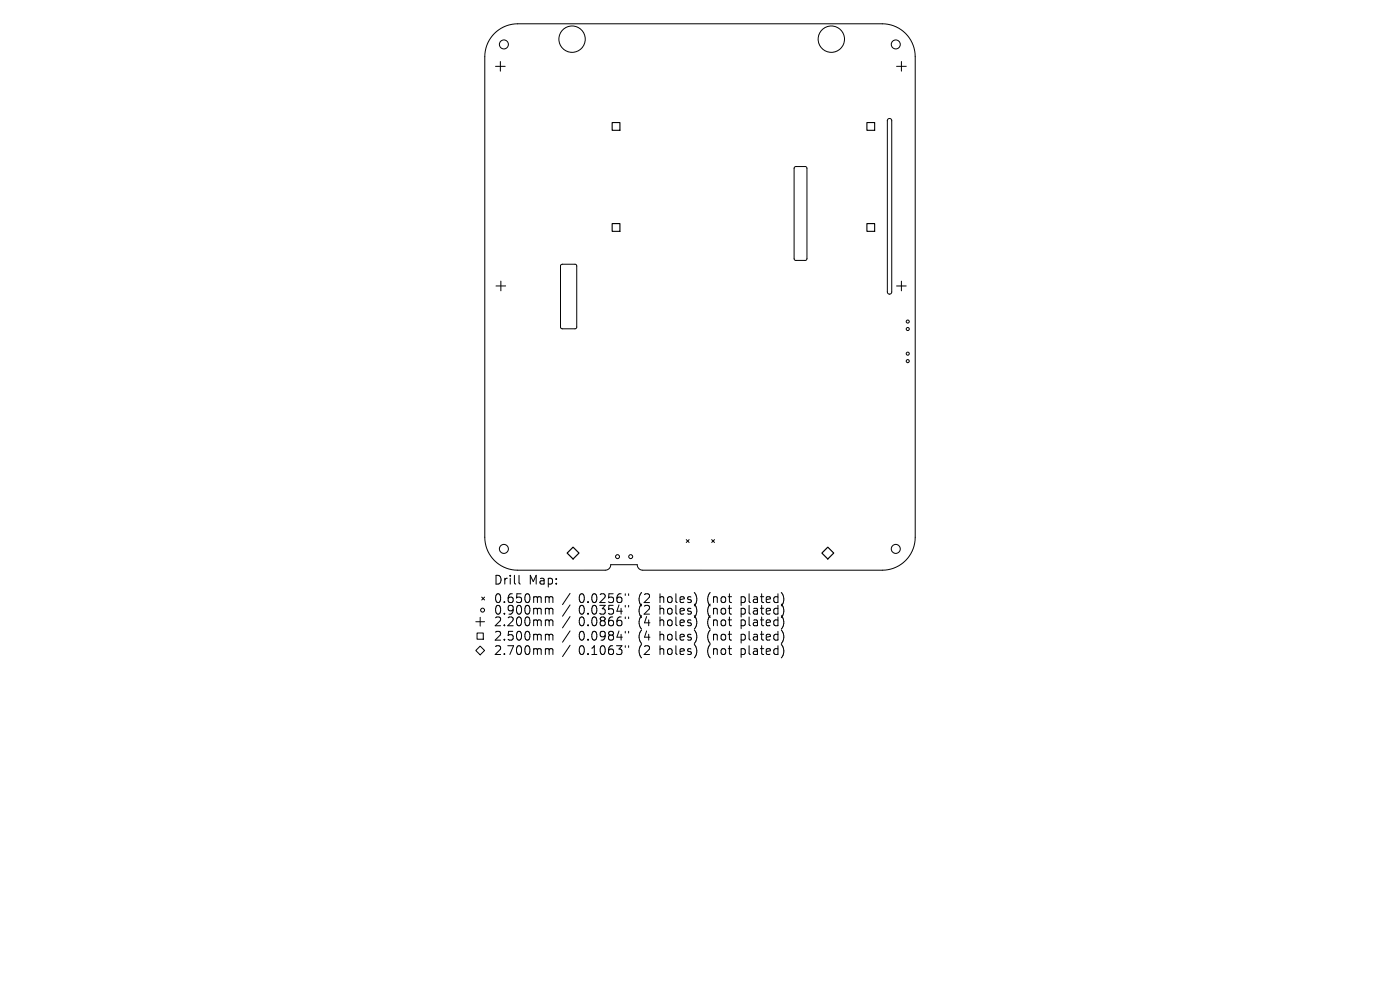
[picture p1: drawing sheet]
<svg xmlns="http://www.w3.org/2000/svg" width="297mm" height="210mm" viewBox="0 0 297 210" stroke-linecap="round" stroke-linejoin="round" font-family="sans-serif">
<defs><g id="words">
<g font-size="2.6">
<text x="104.7" y="124.3">Drill</text>
<text x="112.1" y="124.3">Map:</text>
<text x="104.7" y="128.2">0.650mm</text>
<text x="104.7" y="130.6">0.900mm</text>
<text x="122.8" y="128.2">0.0256&quot;</text>
<text x="122.8" y="130.6">0.0354&quot;</text>
<text x="135.6" y="128.2">(2</text>
<text x="135.6" y="130.6">(2</text>
<text x="140.2" y="128.2">holes)</text>
<text x="140.2" y="130.6">holes)</text>
<text x="150.5" y="128.2">(not</text>
<text x="150.5" y="130.6">(not</text>
<text x="157.8" y="128.2">plated)</text>
<text x="157.8" y="130.6">plated)</text>
<text x="104.7" y="133.1">2.200mm</text>
<text x="104.7" y="136.1">2.500mm</text>
<text x="122.8" y="133.1">0.0866&quot;</text>
<text x="122.8" y="136.1">0.0984&quot;</text>
<text x="135.6" y="133.1">(4</text>
<text x="135.6" y="136.1">(4</text>
<text x="140.2" y="133.1">holes)</text>
<text x="140.2" y="136.1">holes)</text>
<text x="150.5" y="133.1">(not</text>
<text x="150.5" y="136.1">(not</text>
<text x="157.8" y="133.1">plated)</text>
<text x="157.8" y="136.1">plated)</text>
<text x="104.7" y="139.2">2.700mm</text>
<text x="122.8" y="139.2">0.1063&quot;</text>
<text x="135.6" y="139.2">(2</text>
<text x="140.2" y="139.2">holes)</text>
<text x="150.5" y="139.2">(not</text>
<text x="157.8" y="139.2">plated)</text>
</g>
</g></defs>
<g fill="none" stroke="#000" stroke-width=".21">
<path d="M104.9 7.1a7 7 0 0 1 4.9-2.1h77.4a7 7 0 0 1 7 7v102a7 7 0 0 1-7 7h-50.8a1.17 1.17 0 0 1-1.2-1.2h-5.6a1.16 1.16 0 0 1-1.2 1.2h-18.6a7 7 0 0 1-7-7v-102a7 7 0 0 1 2.1-4.9zM105.1 14.1h2.1M106.2 13v2.1M190.2 14.1h2.1M191.2 13v2.1M168.6 35.4l2.2-.1 .4 .4v19.2l-.4 .3h-2l-.3-.3v-19.2zM188.4 25.3l.5-.1 .3 .4v36.3l-.2 .4-.3 .1-.3-.1-.2-.4v-36.3zM106.3 59.6v2.1M119 56.2l3-.1 .3 .2 .1 13.1-.4 .3h-2.8l-.3-.3v-13zM191.2 59.6v2.1M105.2 60.7h2.1M190.2 60.7h2"/>
<path d="M145.6 114.5l.6 .6M146.2 114.5l-.6 .6M151 114.5l.6 .6M151.6 114.5l-.6 .6M100.9 131.9h1.9M101.2 134.3h1.3v1.3h-1.3zM101.9 137.1l.9 .9-.9 .9-1-.9zM101.9 131v1.8M102.2 126.7l.6 .6M102.8 126.7l-.6 .6M110.1 122v1.6l.3 .3M116 126.6h.2l.3 .2"/>
<path d="M116 129l.4 .1 .1 .2M116 131.5l.4 .1 .1 .2M116 134.5l.4 .1 .1 .2M116 137.6l.4 .1 .1 .2M116.5 126.8l.3-.2 .4 .1 .1 1.1M116.5 126.8v1M116.5 129.3v1M116.5 131.8v.9M116.5 134.8v1M116.5 137.9v.9M116.5 129.3l.3-.3 .4 .1 .1 1.2M116.5 131.8l.3-.3 .4 .1 .1 1.1"/>
<path d="M116.5 134.8l.3-.3 .4 .1 .1 1.2M116.5 137.9l.3-.3 .4 .1 .1 1.1M120.9 125.9l-1.6 2.4M120.9 128.3l-1.6 2.4M120.9 130.8l-1.6 2.4M120.9 133.8l-1.6 2.4M120.9 136.9l-1.6 2.4M132.6 126v.3M132.6 128.4v.4M132.6 130.9v.3M132.6 133.9v.4M132.6 137v.3"/>
<path d="M133.4 126v.3M133.4 128.4v.4M133.4 130.9v.3M133.4 133.9v.4M133.4 137v.3"/>
<circle cx="106.9" cy="9.4" r=".95"/>
<circle cx="121.4" cy="8.3" r="2.8"/>
<circle cx="176.4" cy="8.3" r="2.8"/>
<circle cx="190" cy="9.4" r=".95"/>
<circle cx="192.6" cy="76.6" r=".33"/>
<circle cx="192.6" cy="68.2" r=".33"/>
<circle cx="192.6" cy="75" r=".33"/>
<circle cx="192.6" cy="69.8" r=".33"/>
<circle cx="106.9" cy="116.4" r=".95"/>
<circle cx="131" cy="118.1" r=".42"/>
<circle cx="133.8" cy="118.1" r=".42"/>
<circle cx="190" cy="116.4" r=".95"/>
<circle cx="102.4" cy="129.4" r=".42"/>
</g>
<path d="M129.9 26h1.6v1.6h-1.6zM183.9 26h1.7v1.6h-1.7zM129.9 47.4h1.6v1.7h-1.6zM183.9 47.4h1.7v1.7h-1.7z" fill="none" stroke="#000" stroke-width=".23"/>
<path d="M120.3 117.3l1.3-1.2 1.2 1.2-1.2 1.3zM175.6 116.1l1.3 1.2-1.3 1.3-1.2-1.3z" fill="none" stroke="#000" stroke-width=".25"/>
<use href="#words"/>
</svg>
